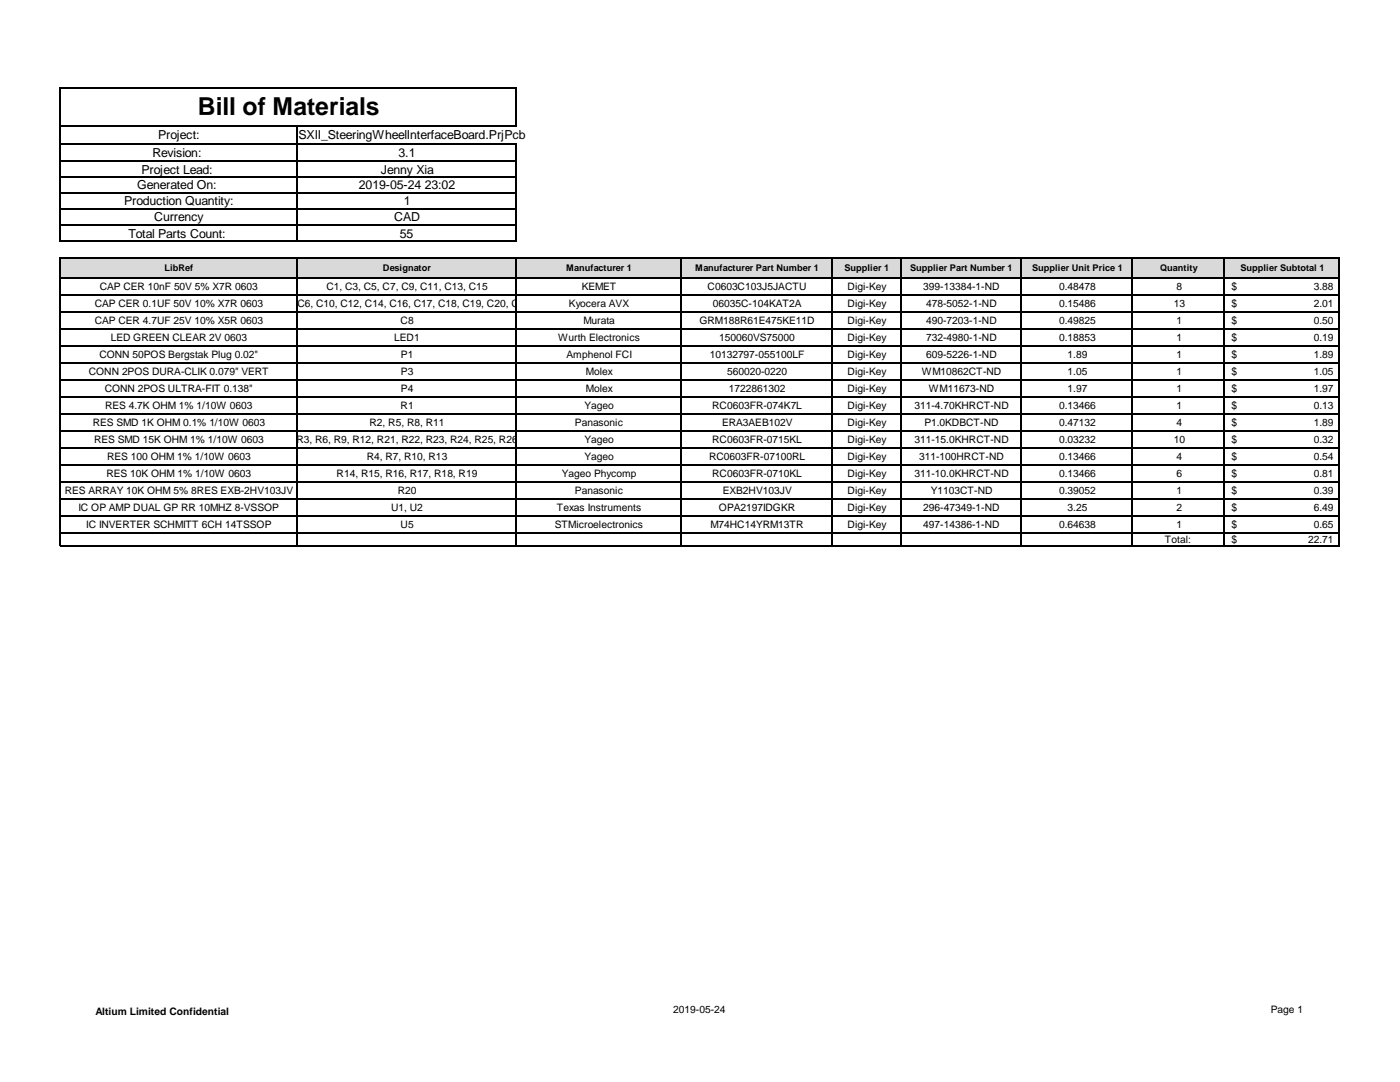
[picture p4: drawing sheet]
<svg xmlns="http://www.w3.org/2000/svg" width="279mm" height="216mm" viewBox="0 0 279 216" stroke-linecap="round" stroke-linejoin="round" font-family="sans-serif">
<defs><g id="words">
<text font-size="4.9" x="39.5" y="22.9">Bill of Materials</text>
<g font-size="2.5">
<text x="31.5" y="27.8">Project:</text>
<text x="57.5" y="27.8">MSXII_SteeringWheelInterfaceBoard.PrjPcb</text>
<text x="28.2" y="34.6">Project Lead:</text>
<text x="30.4" y="31.3">Revision:</text>
<text x="76" y="34.6">Jenny Xia</text>
<text x="79.5" y="31.3">3.1</text>
<text x="24.8" y="40.9">Production Quantity:</text>
<text x="27.4" y="37.8">Generated On:</text>
<text x="71.6" y="37.8">2019-05-24 23:02</text>
<text x="80.6" y="40.9">1</text>
<text x="25.6" y="47.4">Total Parts Count:</text>
<text x="30.8" y="44.2">Currency</text>
<text x="78.7" y="44.2">CAD</text>
<text x="79.8" y="47.5">55</text>
</g>
<g font-size="2">
<text x="19.9" y="57.9">CAP CER 10nF 50V 5% X7R 0603</text>
<text x="65.1" y="57.9">C1, C3, C5, C7, C9, C11, C13, C15</text>
<text x="116.1" y="57.9">KEMET</text>
<text x="141.2" y="57.9">C0603C103J5JACTU</text>
<text x="169.2" y="57.9">Digi-Key</text>
<text x="184.3" y="57.9">399-13384-1-ND</text>
<text x="211.4" y="57.9">0.48478</text>
<text x="234.8" y="57.9">8</text>
<text x="245.8" y="57.9">$</text>
<text x="262.2" y="57.9">3.88</text>
<text x="18.9" y="61.3">CAP CER 0.1UF 50V 10% X7R 0603C2, C4, C6, C10, C12, C14, C16, C17, C18, C19, C20, C21, C22</text>
<text x="18.9" y="64.6">CAP CER 4.7UF 25V 10% X5R 0603</text>
<text x="80" y="64.6">C8</text>
<text x="113.6" y="61.3">Kyocera AVX</text>
<text x="116.4" y="64.7">Murata</text>
<text x="139.6" y="64.6">GRM188R61E475KE11D</text>
<text x="142.3" y="61.3">06035C-104KAT2A</text>
<text x="169.2" y="61.3">Digi-Key</text>
<text x="169.2" y="64.6">Digi-Key</text>
<text x="184.8" y="61.3">478-5052-1-ND</text>
<text x="184.8" y="64.6">490-7203-1-ND</text>
<text x="211.4" y="61.3">0.15486</text>
<text x="211.4" y="64.6">0.49825</text>
<text x="234.2" y="61.3">13</text>
<text x="234.8" y="64.6">1</text>
<text x="245.8" y="61.3">$</text>
<text x="245.8" y="64.6">$</text>
<text x="262.2" y="61.3">2.01</text>
<text x="262.2" y="64.6">0.50</text>
<text x="19.8" y="71.4">CONN 50POS Bergstak Plug 0.02&quot;</text>
<text x="22.1" y="68">LED GREEN CLEAR 2V 0603</text>
<text x="78.7" y="68">LED1</text>
<text x="80" y="71.4">P1</text>
<text x="111.4" y="68.1">Wurth Electronics</text>
<text x="113.1" y="71.5">Amphenol FCI</text>
<text x="141.6" y="71.4">10132797-055100LF</text>
<text x="143.5" y="68">150060VS75000</text>
<text x="169.2" y="68">Digi-Key</text>
<text x="169.2" y="71.4">Digi-Key</text>
<text x="184.8" y="68">732-4980-1-ND</text>
<text x="184.8" y="71.4">609-5226-1-ND</text>
<text x="211.4" y="68">0.18853</text>
<text x="213.1" y="71.4">1.89</text>
<text x="234.8" y="68">1</text>
<text x="234.8" y="71.4">1</text>
<text x="245.8" y="68">$</text>
<text x="245.8" y="71.4">$</text>
<text x="262.2" y="68">0.19</text>
<text x="262.2" y="71.4">1.89</text>
<text x="17.7" y="74.8">CONN 2POS DURA-CLIK 0.079&quot; VERT</text>
<text x="80" y="74.8">P3</text>
<text x="116.9" y="74.9">Molex</text>
<text x="145.1" y="74.8">560020-0220</text>
<text x="169.2" y="74.8">Digi-Key</text>
<text x="184" y="74.8">WM10862CT-ND</text>
<text x="213.1" y="74.8">1.05</text>
<text x="234.8" y="74.8">1</text>
<text x="245.8" y="74.8">$</text>
<text x="262.2" y="74.8">1.05</text>
<text x="20.9" y="78.2">CONN 2POS ULTRA-FIT 0.138&quot;</text>
<text x="21" y="81.6">RES 4.7K OHM 1% 1/10W 0603</text>
<text x="80" y="81.6">R1</text>
<text x="80" y="78.2">P4</text>
<text x="116.7" y="81.7">Yageo</text>
<text x="116.9" y="78.3">Molex</text>
<text x="142.1" y="81.6">RC0603FR-074K7L</text>
<text x="145.5" y="78.2">1722861302</text>
<text x="169.2" y="78.2">Digi-Key</text>
<text x="169.2" y="81.6">Digi-Key</text>
<text x="182.5" y="81.6">311-4.70KHRCT-ND</text>
<text x="185.4" y="78.2">WM11673-ND</text>
<text x="211.4" y="81.6">0.13466</text>
<text x="213.1" y="78.2">1.97</text>
<text x="234.8" y="78.2">1</text>
<text x="234.8" y="81.6">1</text>
<text x="245.8" y="78.2">$</text>
<text x="245.8" y="81.6">$</text>
<text x="262.2" y="78.2">1.97</text>
<text x="262.2" y="81.6">0.13</text>
<text x="18.5" y="85">RES SMD 1K OHM 0.1% 1/10W 0603</text>
<text x="18.8" y="88.4">RES SMD 15K OHM 1% 1/10W 0603</text>
<text x="59.1" y="88.4">R3, R6, R9, R12, R21, R22, R23, R24, R25, R26</text>
<text x="73.7" y="85">R2, R5, R8, R11</text>
<text x="114.7" y="85">Panasonic</text>
<text x="116.7" y="88.4">Yageo</text>
<text x="142.1" y="88.4">RC0603FR-0715KL</text>
<text x="144.1" y="85">ERA3AEB102V</text>
<text x="169.2" y="85">Digi-Key</text>
<text x="169.2" y="88.4">Digi-Key</text>
<text x="182.5" y="88.4">311-15.0KHRCT-ND</text>
<text x="184.5" y="85">P1.0KDBCT-ND</text>
<text x="211.4" y="85">0.47132</text>
<text x="211.4" y="88.4">0.03232</text>
<text x="234.2" y="88.4">10</text>
<text x="234.8" y="85">4</text>
<text x="245.8" y="85">$</text>
<text x="245.8" y="88.4">$</text>
<text x="262.2" y="85">1.89</text>
<text x="262.2" y="88.4">0.32</text>
<text x="21.2" y="95.1">RES 10K OHM 1% 1/10W 0603</text>
<text x="21.4" y="91.8">RES 100 OHM 1% 1/10W 0603</text>
<text x="67.2" y="95.1">R14, R15, R16, R17, R18, R19</text>
<text x="73.2" y="91.8">R4, R7, R10, R13</text>
<text x="112.1" y="95.2">Yageo Phycomp</text>
<text x="116.7" y="91.8">Yageo</text>
<text x="141.5" y="91.8">RC0603FR-07100RL</text>
<text x="142.1" y="95.1">RC0603FR-0710KL</text>
<text x="169.2" y="91.8">Digi-Key</text>
<text x="169.2" y="95.1">Digi-Key</text>
<text x="182.5" y="95.1">311-10.0KHRCT-ND</text>
<text x="183.4" y="91.8">311-100HRCT-ND</text>
<text x="211.4" y="91.8">0.13466</text>
<text x="211.4" y="95.1">0.13466</text>
<text x="234.8" y="91.8">4</text>
<text x="234.8" y="95.1">6</text>
<text x="245.8" y="91.8">$</text>
<text x="245.8" y="95.1">$</text>
<text x="262.2" y="91.8">0.54</text>
<text x="262.2" y="95.1">0.81</text>
<text x="12.9" y="98.5">RES ARRAY 10K OHM 5% 8RES EXB-2HV103JV</text>
<text x="15.7" y="101.9">IC OP AMP DUAL GP RR 10MHZ 8-VSSOP</text>
<text x="78.1" y="101.9">U1, U2</text>
<text x="79.4" y="98.5">R20</text>
<text x="111.2" y="102">Texas Instruments</text>
<text x="114.7" y="98.6">Panasonic</text>
<text x="143.5" y="101.9">OPA2197IDGKR</text>
<text x="144.3" y="98.5">EXB2HV103JV</text>
<text x="169.2" y="98.5">Digi-Key</text>
<text x="169.2" y="101.9">Digi-Key</text>
<text x="184.3" y="101.9">296-47349-1-ND</text>
<text x="185.7" y="98.5">Y1103CT-ND</text>
<text x="211.4" y="98.5">0.39052</text>
<text x="213.1" y="101.9">3.25</text>
<text x="234.8" y="98.5">1</text>
<text x="234.8" y="101.9">2</text>
<text x="245.8" y="98.5">$</text>
<text x="245.8" y="101.9">$</text>
<text x="262.2" y="98.5">0.39</text>
<text x="262.2" y="101.9">6.49</text>
<text x="17.2" y="105.3">IC INVERTER SCHMITT 6CH 14TSSOP</text>
<text x="80" y="105.3">U5</text>
<text x="110.7" y="105.4">STMicroelectronics</text>
<text x="141.8" y="105.3">M74HC14YRM13TR</text>
<text x="169.2" y="105.3">Digi-Key</text>
<text x="184.3" y="105.3">497-14386-1-ND</text>
<text x="211.4" y="105.3">0.64638</text>
<text x="234.8" y="105.3">1</text>
<text x="245.8" y="105.3">$</text>
<text x="262.2" y="105.3">0.65</text>
<text x="232.5" y="108.3">Total:</text>
<text x="245.8" y="108.3">$</text>
<text x="261" y="108.3">22.71</text>
<text x="19.1" y="202.6">Altium Limited Confidential</text>
<text x="134.4" y="202.1">2019-05-24</text>
<text x="253.6" y="202.1">Page 1</text>
</g>
<g font-size="1.8">
<text x="32.8" y="54.1">LibRef</text>
<text x="76.4" y="54.1">Designator</text>
<text x="113" y="54.1">Manufacturer 1</text>
<text x="138.7" y="54.1">Manufacturer Part Number 1</text>
<text x="168.5" y="54.1">Supplier 1</text>
<text x="181.7" y="54.1">Supplier Part Number 1</text>
<text x="206" y="54.1">Supplier Unit Price 1</text>
<text x="231.5" y="54.1">Quantity</text>
<text x="247.6" y="54.1">Supplier Subtotal 1</text>
</g>
</g></defs>
<path d="M12 51.4h255.3v4.1h-255.3z" fill-rule="evenodd" fill="#d9d9d9"/>
<g fill="none" stroke="#000" stroke-width=".21">
<path d="M11.9 17.4v30.9M12 17.5h91.1M103 17.6v7.7M12 25.2h91.1M12 28.7h91.1M12 32.2h91.1M12 35.3h91.1M12 38.4h91.1M59.2 25.3v23M103 28.8v19.5M11.9 51.3v57.7M12 41.7h91.1"/>
<path d="M12 44.9h91.1M12 48.2h91.1M12 51.4h255.4M12 55.4h255.4M12 58.8h255.4M59.2 51.5v57.5M103 51.5v57.5M136 51.5v57.5M166 51.5v57.5M179.7 51.5v57.5M203.8 51.5v57.5M226 51.5v57.5"/>
<path d="M244.4 51.5v57.5M267.3 51.5v57.5M12 62.2h255.4M12 65.6h255.4M12 69h255.4M12 72.4h255.4M12 75.8h255.4M12 79.2h255.4M12 82.5h255.4M12 85.9h255.4M12 89.3h255.4M12 92.7h255.4"/>
<path d="M12 96.1h255.4M12 99.5h255.4M12 102.9h255.4M12 106.3h255.4M12 108.9h255.4"/>
</g>
<use href="#words"/>
</svg>
